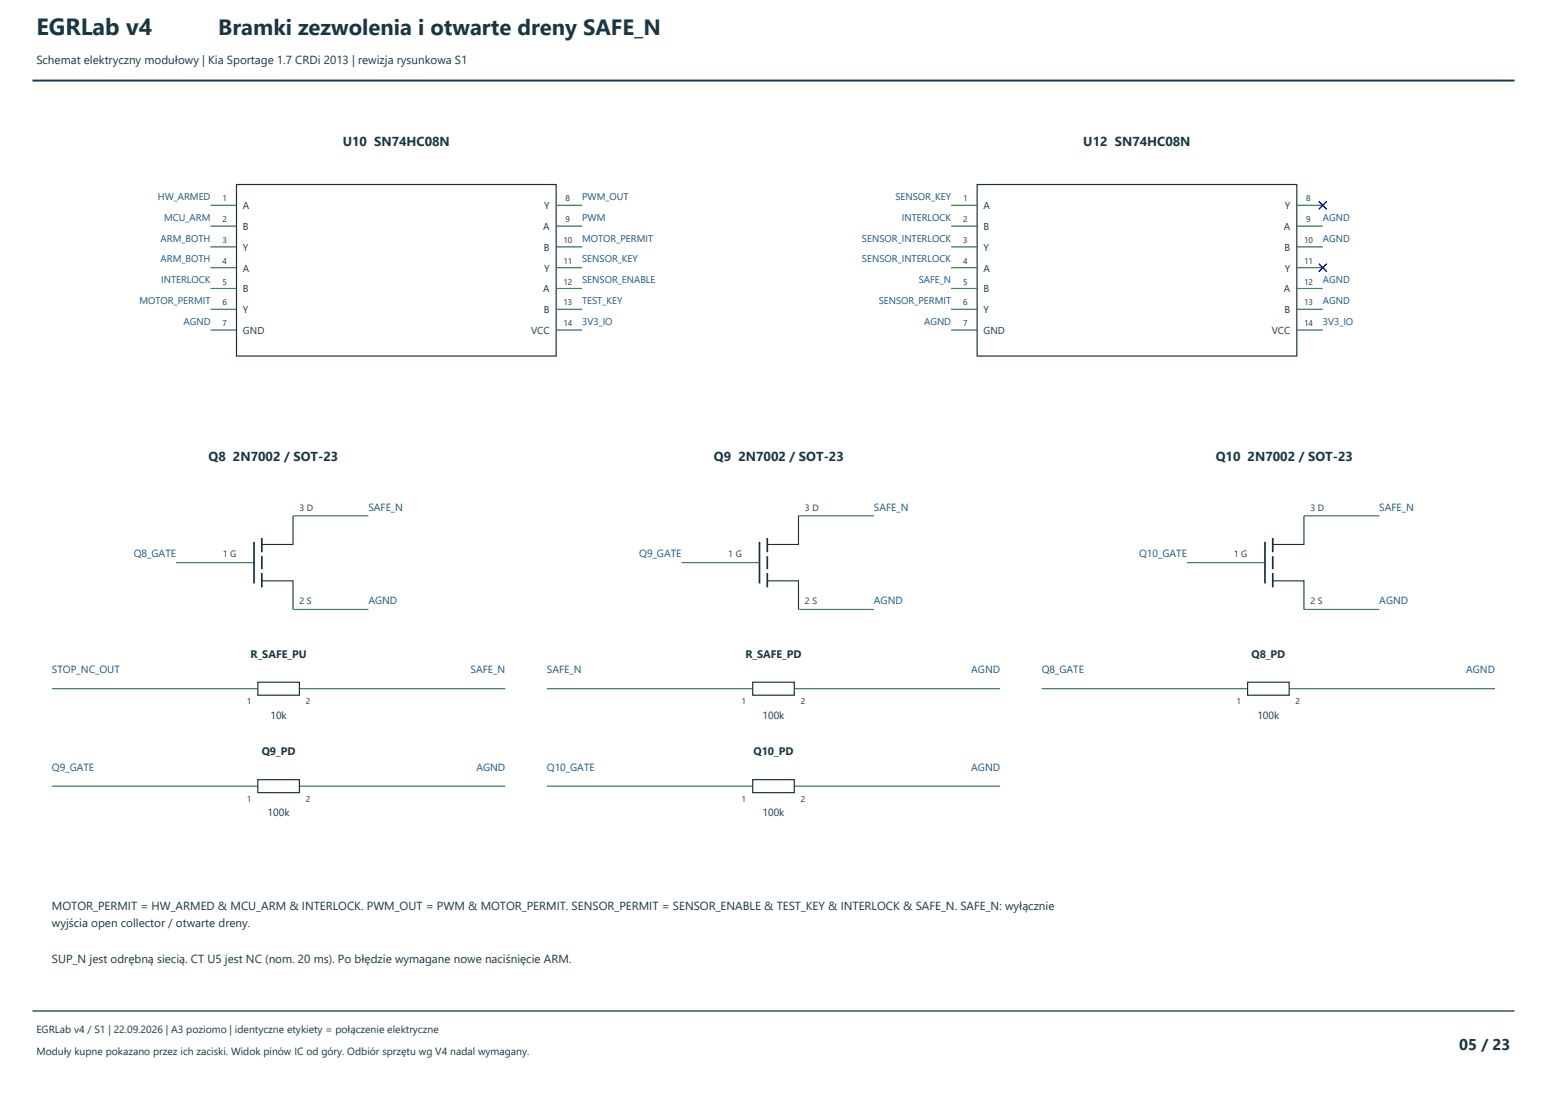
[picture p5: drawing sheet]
<svg xmlns="http://www.w3.org/2000/svg" width="420mm" height="297mm" viewBox="0 0 420 297" stroke-linecap="round" stroke-linejoin="round" font-family="sans-serif">
<defs><g id="words">
<text font-size="6.3" fill="#183743" x="9.9" y="9.5">EGRLab v4</text>
<text font-size="6" fill="#183743" x="59.3" y="9.5">Bramki zezwolenia i otwarte dreny SAFE_N</text>
<text font-size="4.2" fill="#183743" x="396.2" y="285">05 / 23</text>
<g font-size="3.5" fill="#183743">
<text x="93" y="39.5">U10 SN74HC08N</text>
<text x="294.1" y="39.5">U12 SN74HC08N</text>
<text x="56.6" y="125.2">Q8 2N7002 / SOT-23</text>
<text x="193.8" y="125.2">Q9 2N7002 / SOT-23</text>
<text x="330.1" y="125.2">Q10 2N7002 / SOT-23</text>
</g>
<g font-size="3.2" fill="#183743">
<text x="9.9" y="17.3">Schemat elektryczny modułowy | Kia Sportage 1.7 CRDi 2013 | rewizja rysunkowa S1</text>
<text x="14.1" y="246.9">MOTOR_PERMIT = HW_ARMED &amp; MCU_ARM &amp; INTERLOCK. PWM_OUT = PWM &amp; MOTOR_PERMIT. SENSOR_PERMIT = SENSOR_ENABLE &amp; TEST_KEY &amp; INTERLOCK &amp; SAFE_N. SAFE_N: wyłącznie</text>
<text x="14.1" y="251.5">wyjścia open collector / otwarte dreny.</text>
<text x="14.1" y="261.4">SUP_N jest odrębną siecią. CT U5 jest NC (nom. 20 ms). Po błędzie wymagane nowe naciśnięcie ARM.</text>
</g>
<g font-size="3" fill="#183743">
<text x="68" y="178.5">R_SAFE_PU</text>
<text x="202.4" y="178.5">R_SAFE_PD</text>
<text x="339.8" y="178.5">Q8_PD</text>
<text x="71.1" y="205">Q9_PD</text>
<text x="204.6" y="205">Q10_PD</text>
</g>
<g font-size="2.8" fill="#15538b">
<text x="100" y="138.6">SAFE_N</text>
<text x="237.2" y="138.6">SAFE_N</text>
<text x="374.5" y="138.6">SAFE_N</text>
<text x="36.3" y="151.3">Q8_GATE</text>
<text x="173.5" y="151.3">Q9_GATE</text>
<text x="309.3" y="151.3">Q10_GATE</text>
<text x="100" y="164">AGND</text>
<text x="237.2" y="164">AGND</text>
<text x="374.5" y="164">AGND</text>
<text x="14.1" y="182.7">STOP_NC_OUT</text>
<text x="127.8" y="182.7">SAFE_N</text>
<text x="148.5" y="182.7">SAFE_N</text>
<text x="263.7" y="182.7">AGND</text>
<text x="282.8" y="182.7">Q8_GATE</text>
<text x="398" y="182.7">AGND</text>
<text x="14.1" y="209.2">Q9_GATE</text>
<text x="129.3" y="209.2">AGND</text>
<text x="148.5" y="209.2">Q10_GATE</text>
<text x="263.7" y="209.2">AGND</text>
</g>
<g font-size="2.8" fill="#183743">
<text x="73.4" y="195.1">10k</text>
<text x="207" y="195.1">100k</text>
<text x="341.4" y="195.1">100k</text>
<text x="72.7" y="221.5">100k</text>
<text x="207" y="221.5">100k</text>
<text x="9.9" y="280.5">EGRLab v4 / S1 | 22.09.2026 | A3 poziomo | identyczne etykiety = połączenie elektryczne</text>
<text x="9.9" y="286.5">Moduły kupne pokazano przez ich zaciski. Widok pinów IC od góry. Odbiór sprzętu wg V4 nadal wymagany.</text>
</g>
<g font-size="2.7" fill="#183743">
<text x="66" y="56.8">A</text>
<text x="147.7" y="56.8">Y</text>
<text x="267.1" y="56.8">A</text>
<text x="348.8" y="56.8">Y</text>
<text x="66" y="62.4">B</text>
<text x="147.5" y="62.4">A</text>
<text x="267.1" y="62.4">B</text>
<text x="348.6" y="62.4">A</text>
<text x="66" y="68.1">Y</text>
<text x="147.7" y="68.1">B</text>
<text x="267.1" y="68.1">Y</text>
<text x="348.8" y="68.1">B</text>
<text x="66" y="73.7">A</text>
<text x="147.7" y="73.7">Y</text>
<text x="267.1" y="73.7">A</text>
<text x="348.8" y="73.7">Y</text>
<text x="66" y="79.4">B</text>
<text x="147.5" y="79.4">A</text>
<text x="267.1" y="79.4">B</text>
<text x="348.6" y="79.4">A</text>
<text x="66" y="85">Y</text>
<text x="147.7" y="85">B</text>
<text x="267.1" y="85">Y</text>
<text x="348.8" y="85">B</text>
<text x="66" y="90.7">GND</text>
<text x="144.2" y="90.7">VCC</text>
<text x="267.1" y="90.7">GND</text>
<text x="345.3" y="90.7">VCC</text>
</g>
<g font-size="2.6" fill="#15538b">
<text x="42.8" y="54.3">HW_ARMED</text>
<text x="44.6" y="60">MCU_ARM</text>
<text x="158" y="54.3">PWM_OUT</text>
<text x="158" y="60">PWM</text>
<text x="243.1" y="54.3">SENSOR_KEY</text>
<text x="244.8" y="60">INTERLOCK</text>
<text x="359.1" y="60">AGND</text>
<text x="43.6" y="65.6">ARM_BOTH</text>
<text x="158" y="65.6">MOTOR_PERMIT</text>
<text x="234" y="65.6">SENSOR_INTERLOCK</text>
<text x="359.1" y="65.6">AGND</text>
<text x="43.6" y="71.3">ARM_BOTH</text>
<text x="158" y="71.3">SENSOR_KEY</text>
<text x="234" y="71.3">SENSOR_INTERLOCK</text>
<text x="43.7" y="76.9">INTERLOCK</text>
<text x="158" y="76.9">SENSOR_ENABLE</text>
<text x="249.4" y="76.9">SAFE_N</text>
<text x="359.1" y="76.9">AGND</text>
<text x="37.8" y="82.5">MOTOR_PERMIT</text>
<text x="158" y="82.5">TEST_KEY</text>
<text x="238.6" y="82.5">SENSOR_PERMIT</text>
<text x="359.1" y="82.5">AGND</text>
<text x="49.8" y="88.2">AGND</text>
<text x="158" y="88.2">3V3_IO</text>
<text x="250.9" y="88.2">AGND</text>
<text x="359.1" y="88.2">3V3_IO</text>
</g>
<g font-size="2.5" fill="#183743">
<text x="81.3" y="138.6">3 D</text>
<text x="218.5" y="138.6">3 D</text>
<text x="355.8" y="138.6">3 D</text>
<text x="60.5" y="151.3">1 G</text>
<text x="197.7" y="151.3">1 G</text>
<text x="335" y="151.3">1 G</text>
<text x="81.3" y="164">2 S</text>
<text x="218.5" y="164">2 S</text>
<text x="355.8" y="164">2 S</text>
</g>
<g font-size="2.3" fill="#183743">
<text x="60.4" y="54.7">1</text>
<text x="153.6" y="54.7">8</text>
<text x="261.5" y="54.7">1</text>
<text x="354.6" y="54.7">8</text>
<text x="60.4" y="60.3">2</text>
<text x="60.4" y="66">3</text>
<text x="152.9" y="66">10</text>
<text x="153.6" y="60.3">9</text>
<text x="261.5" y="60.3">2</text>
<text x="261.5" y="66">3</text>
<text x="354" y="66">10</text>
<text x="354.6" y="60.3">9</text>
<text x="60.4" y="71.6">4</text>
<text x="152.9" y="71.6">11</text>
<text x="261.5" y="71.6">4</text>
<text x="354" y="71.6">11</text>
<text x="60.4" y="77.3">5</text>
<text x="152.9" y="77.3">12</text>
<text x="261.5" y="77.3">5</text>
<text x="354" y="77.3">12</text>
<text x="60.4" y="82.9">6</text>
<text x="152.9" y="82.9">13</text>
<text x="261.5" y="82.9">6</text>
<text x="354" y="82.9">13</text>
<text x="60.4" y="88.5">7</text>
<text x="152.9" y="88.5">14</text>
<text x="261.5" y="88.5">7</text>
<text x="354" y="88.5">14</text>
<text x="67" y="191.2">1</text>
<text x="83.1" y="191.2">2</text>
<text x="201.4" y="191.2">1</text>
<text x="217.4" y="191.2">2</text>
<text x="335.7" y="191.2">1</text>
<text x="351.8" y="191.2">2</text>
<text x="67" y="217.7">1</text>
<text x="83.1" y="217.7">2</text>
<text x="201.4" y="217.7">1</text>
<text x="217.4" y="217.7">2</text>
</g>
</g></defs>
<path d="M8.8 21.9h402.4" fill="none" stroke="#153b51" stroke-width=".53"/>
<path d="M64.2 50.1h86.8v46.6h-86.8z" fill-rule="evenodd" fill="#fff" stroke="#172f3d" stroke-width=".32"/>
<g fill="none" stroke="#267146" stroke-width=".3">
<path d="M57.1 55.7h7.1M151 55.7h7M57.1 61.4h7.1M57.1 67h7.1M57.1 72.7h7.1M57.1 78.3h7.1M151 61.4h7M151 67h7M151 72.7h7M151 78.3h7M57.1 84h7.1M57.1 89.6h7.1"/>
<path d="M151 84h7M151 89.6h7"/>
</g>
<path d="M265.3 50.1h86.8v46.6h-86.8z" fill-rule="evenodd" fill="#fff" stroke="#172f3d" stroke-width=".32"/>
<g fill="none" stroke="#267146" stroke-width=".3">
<path d="M258.2 55.7h7.1M352.1 55.7h7M258.2 61.4h7.1M258.2 67h7.1M258.2 72.7h7.1M258.2 78.3h7.1M352.1 61.4h7M352.1 67h7M352.1 72.7h7M352.1 78.3h7M258.2 84h7.1M258.2 89.6h7.1"/>
<path d="M352.1 84h7M352.1 89.6h7M47.8 152.8h21.2M79.6 140.1h20.4M185 152.8h21.2M216.8 140.1h20.4M322.3 152.8h21.1M354 140.1h20.5M79.6 165.5h20.4M216.8 165.5h20.4M354 165.5h20.5M14.1 187h55.9"/>
<path d="M81.3 187h55.9"/>
</g>
<path d="M358.1 54.7l2.1 2.1M360.2 54.7l-2.1 2.1M358.1 71.6l2.1 2.1M360.2 71.6l-2.1 2.1" fill="none" stroke="#000888" stroke-width=".3"/>
<path d="M69 147.1v11.3M71.1 146v3.9M71.1 151v3.5M71.1 155.6v3.9M206.2 147.1v11.3M208.3 146v3.9M208.3 151v3.5M208.3 155.6v3.9M343.4 147.1v11.3M345.5 146v3.9M345.5 151v3.5M345.5 155.6v3.9" fill="none" stroke="#172f3d" stroke-width=".46"/>
<path d="M71.1 157.7h8.5v7.8M79.6 140.1v7.7h-8.5M208.3 157.7h8.5v7.8M216.8 140.1v7.7h-8.5M345.5 157.7h8.5v7.8M354 140.1v7.7h-8.5" fill="none" stroke="#172f3d" stroke-width=".3"/>
<path d="M70 185.2h11.3v3.5h-11.3z" fill-rule="evenodd" fill="#fff" stroke="#172f3d" stroke-width=".32"/>
<path d="M148.5 187h55.9M215.6 187h55.9" fill="none" stroke="#267146" stroke-width=".3"/>
<path d="M204.4 185.2h11.2v3.5h-11.2z" fill-rule="evenodd" fill="#fff" stroke="#172f3d" stroke-width=".32"/>
<path d="M282.8 187h55.9M350 187h55.9" fill="none" stroke="#267146" stroke-width=".3"/>
<path d="M338.7 185.2h11.3v3.5h-11.3z" fill-rule="evenodd" fill="#fff" stroke="#172f3d" stroke-width=".32"/>
<path d="M14.1 213.4h55.9M81.3 213.4h55.9" fill="none" stroke="#267146" stroke-width=".3"/>
<path d="M70 211.7h11.3v3.5h-11.3z" fill-rule="evenodd" fill="#fff" stroke="#172f3d" stroke-width=".32"/>
<path d="M148.5 213.4h55.9M215.6 213.4h55.9" fill="none" stroke="#267146" stroke-width=".3"/>
<path d="M204.4 211.7h11.2v3.5h-11.2z" fill-rule="evenodd" fill="#fff" stroke="#172f3d" stroke-width=".32"/>
<path d="M8.8 274.5h402.4" fill="none" stroke="#153b51" stroke-width=".35"/>
<use href="#words"/>
</svg>
